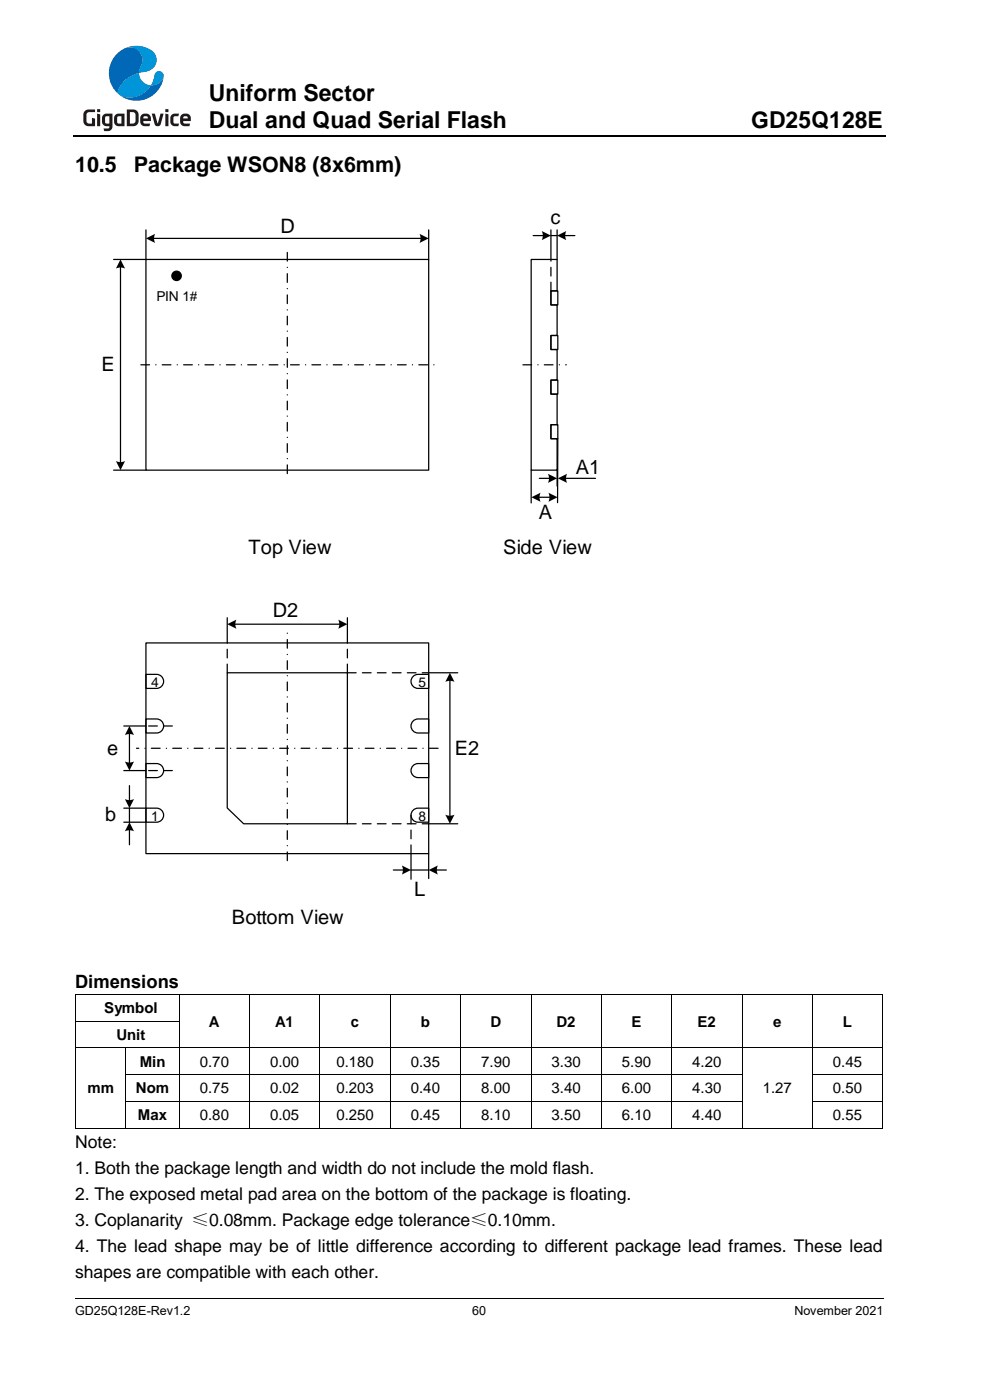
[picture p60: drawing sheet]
<svg xmlns="http://www.w3.org/2000/svg" width="210mm" height="297mm" viewBox="0 0 210 297" stroke-linecap="round" stroke-linejoin="round" font-family="sans-serif">
<defs><g id="words">
<g font-size="5">
<text x="44.3" y="21.4">Uniform Sector</text>
<text x="44.3" y="27.1">Dual and Quad Serial Flash</text>
<text x="159.4" y="27.2">GD25Q128E</text>
</g>
<g font-size="4.6">
<text x="15.9" y="36.5">10.5</text>
<text x="28.4" y="36.5">Package WSON8 (8x6mm)</text>
</g>
<g font-size="4.2">
<text x="116.8" y="47.6">c</text>
<text x="59.5" y="49.3">D</text>
<text x="21.6" y="78.7">E</text>
<text x="122.1" y="100.5">A1</text>
<text x="114.3" y="110">A</text>
<text x="52.7" y="117.5">Top View</text>
<text x="106.7" y="117.5">Side View</text>
<text x="57.9" y="130.9">D2</text>
<text x="22.8" y="160.2">e</text>
<text x="96.5" y="160.2">E2</text>
<text x="22.3" y="174.1">b</text>
<text x="87.9" y="190.1">L</text>
<text x="49.2" y="196.1">Bottom View</text>
</g>
<text font-size="3.9" x="15.9" y="209.6">Dimensions</text>
<g font-size="3.7">
<text x="15.9" y="243.5">Note:</text>
<text x="15.9" y="249">1. Both the package length and width do not include the mold flash.</text>
<text x="15.9" y="254.5">2. The exposed metal pad area on the bottom of the package is floating.</text>
<text x="15.9" y="260.1">3. Coplanarity ≤0.08mm. Package edge tolerance≤0.10mm.</text>
<text x="15.9" y="265.6">4. The lead shape may be of little difference according to different package lead frames. These lead</text>
<text x="15.9" y="271.1">shapes are compatible with each other.</text>
</g>
<g font-size="3.2">
<text x="22.1" y="215">Symbol</text>
<text x="24.7" y="220.6">Unit</text>
<text x="44.3" y="217.8">A</text>
<text x="58.3" y="217.8">A1</text>
<text x="74.4" y="217.8">c</text>
<text x="89.3" y="217.8">b</text>
<text x="104" y="217.8">D</text>
<text x="118.1" y="217.8">D2</text>
<text x="134" y="217.8">E</text>
<text x="148" y="217.8">E2</text>
<text x="164" y="217.8">e</text>
<text x="178.8" y="217.8">L</text>
<text x="29.6" y="226.3">Min</text>
<text x="42.4" y="226.3">0.70</text>
<text x="57.3" y="226.3">0.00</text>
<text x="71.3" y="226.3">0.180</text>
<text x="87.1" y="226.3">0.35</text>
<text x="102.1" y="226.3">7.90</text>
<text x="117" y="226.3">3.30</text>
<text x="131.9" y="226.3">5.90</text>
<text x="146.8" y="226.3">4.20</text>
<text x="176.7" y="226.3">0.45</text>
<text x="18.5" y="232">mm</text>
<text x="28.8" y="232">Nom</text>
<text x="42.4" y="231.9">0.75</text>
<text x="57.3" y="231.9">0.02</text>
<text x="71.3" y="231.9">0.203</text>
<text x="87.1" y="231.9">0.40</text>
<text x="102.1" y="231.9">8.00</text>
<text x="117" y="231.9">3.40</text>
<text x="131.9" y="231.9">6.00</text>
<text x="146.8" y="231.9">4.30</text>
<text x="161.8" y="231.9">1.27</text>
<text x="176.7" y="231.9">0.50</text>
<text x="29.3" y="237.7">Max</text>
<text x="42.4" y="237.7">0.80</text>
<text x="57.3" y="237.7">0.05</text>
<text x="71.3" y="237.7">0.250</text>
<text x="87.1" y="237.7">0.45</text>
<text x="102.1" y="237.7">8.10</text>
<text x="117" y="237.7">3.50</text>
<text x="131.9" y="237.7">6.10</text>
<text x="146.8" y="237.7">4.40</text>
<text x="176.7" y="237.7">0.55</text>
</g>
<g font-size="2.9">
<text x="33.2" y="63.9">PIN 1#</text>
<text x="32.1" y="145.8">4</text>
<text x="88.8" y="145.8">5</text>
<text x="32.1" y="174.2">1</text>
<text x="88.8" y="174.2">8</text>
</g>
<g font-size="2.7">
<text x="15.9" y="278.9">GD25Q128E-Rev1.2</text>
<text x="100.1" y="278.9">60</text>
<text x="168.5" y="278.9">November 2021</text>
</g>
</g></defs>
<path d="M15.4 28.8h172.5" fill="none" stroke="#000" stroke-width=".25"/>
<g fill="#231916">
<path d="M32.2 24.1h.7l.5 2.1 .6-2.1h.7l-.6 2.2a.7 .7 0 0 1-.7 .5 .7 .7 0 0 1-.6-.5z"/>
<path d="M20.6 24.1l.7 .2v2.5h-.7z"/>
<path d="M20.6 23.2h.7v.6h-.7z"/>
<path d="M35.1 24.1l.6 .2v2.5h-.6z"/>
<path d="M35.1 23.2h.6v.6h-.6z"/>
<path d="M18.1 23.5l.6-.3h1.5v.6h-1.5l-.3 .4-.1 1.5 .3 .4 .9 .1v-1.2l.7 .2v1.6h-1.4a1.08 1.08 0 0 1-1.1-1.1v-1.5z"/>
<path d="M36.5 24.3l.5-.2h1l-.2 .6h-.8l-.2 .2v1.2l.2 .1h1l-.2 .6h-.7a.94 .94 0 0 1-1-1l.1-1z"/>
<path d="M30.5 24.8l.6-.1 .2 .1 .1 .3h-1zM30.1 24.3l-.3 .5-.1 1a.95 .95 0 0 0 1 1h1l.2-.6h-1.2l-.2-.1-.1-.4h1.6v-.6a1.17 1.17 0 0 0-1.9-.8z"/>
<path d="M38.9 24.8l.7-.1 .2 .1v.3h-.9zM38.6 24.3l-.3 .5-.1 1a.95 .95 0 0 0 1 1h1l.1-.6h-1.2l-.2-.1v-.4h1.6v-.7a1.17 1.17 0 0 0-1.9-.7z"/>
<path d="M27.6 23.8h.7l.4 .4v1.5l-.4 .5h-.7zM26.9 23.2v3.6h1.4a1.1 1.1 0 0 0 1.1-1.1v-1.4a1.1 1.1 0 0 0-1.1-1.1z"/>
<path d="M22.4 24.7h.8v1.5l-.9-.1v-1.1zM22 24.3l-.3 .5-.1 1a.95 .95 0 0 0 1 1h.6l-.1 .3-.1 .2h-1l.1 .5h.8a.94 .94 0 0 0 1-.9v-2.8h-1.4z"/>
<path d="M24.9 24.8l.9-.1v1.5l-.9-.1zM24.5 24.3l-.3 .5v1a.95 .95 0 0 0 .9 1h1.3v-2.7h-1.4z"/>
</g>
<g fill="#0095d8">
<path d="M26.5 17a7.8 7.8 0 0 1 3-1.5 2.68 2.68 0 0 0 2.5 2.6 5.2 5.2 0 0 1-6.6 2.1l-.5-.4 .1-.3 .7-1.6z"/>
<path d="M33 15.4a1.07 1.07 0 0 1 1.6 .2 1.07 1.07 0 0 1-.3 1.5 2.67 2.67 0 0 1-2.3 1z"/>
</g>
<g fill="#0068b7">
<path d="M25.6 20.4a5.4 5.4 0 0 0 6.5-2.3 2.69 2.69 0 0 0 2.6-1.8 5.8 5.8 0 0 1-9.1 4.1z"/>
<path d="M24.8 11.4a3.2 3.2 0 0 1 4.4-.8 2.79 2.79 0 0 1 .5 3.8l-.2 1a6.5 6.5 0 0 0-4.6 4.4 5.8 5.8 0 0 1-.1-8.4z"/>
</g>
<path d="M26.5 10.3a5.4 5.4 0 0 1 6.4 1.2 2.56 2.56 0 0 1-2.3 3.8l-1.1 .2 .1-.8a2.92 2.92 0 0 0-.7-4.3 2.8 2.8 0 0 0-2.4-.1z" fill="#0095d8"/>
<g fill="none" stroke="#000" stroke-width=".26">
<path d="M25.6 56.5v41.8M31 48.8v6.2h-6.9M31 55h59.9v44.7h-59.9zM32.4 50.6h57.1M90.9 48.8v6.2M112.7 55h5.5v6.7h-1.3v3h1.3v6.5h-1.3v3h1.3v6.4h-1.3v3h1.3v6.5h-1.3v3h1.3v6.6h-5.5zM113.1 50h2.3M116.9 48.8v6.2M116.9 50h1.3M118.2 48.8v6.2M119.7 50h2.2M116.9 61.7h1.4v3h-1.4z"/>
<path d="M116.9 71.2h1.4v3h-1.4zM24.1 99.7h6.9M112.7 99.7v7M116.9 80.6h1.4v3h-1.4zM116.9 90.1h1.4v3h-1.4zM118.2 99.7v3.4M118.3 93.1v13.5M114.2 105.5h2.6M114.4 101.5h2.3M119.8 101.5h6.5M31 136.4h59.9v44.7h-59.9zM48.2 131.1v5.3"/>
<path d="M49.7 132.4h22.5M73.7 131.1v5.3M26.3 154h4.7M27.5 155.5v6.5M31 143.1h2.2a1.49 1.49 0 0 1 1.5 1.5 1.49 1.49 0 0 1-1.5 1.4h-2.2zM31 152.5h2.2a1.49 1.49 0 0 1 1.5 1.5 1.49 1.49 0 0 1-1.5 1.5h-2.2zM48.2 142.7h25.5v32.1h-22l-3.5-3.4zM87.5 143.7l.7-.6h2.7v2.9h-2.2a1.49 1.49 0 0 1-1.3-.8 1.49 1.49 0 0 1 .1-1.5zM87.5 153.1l.7-.5 2.7-.1v3h-2.2a1.49 1.49 0 0 1-1.3-.8 1.49 1.49 0 0 1 .1-1.6zM90.9 142.7h6.2M95.4 144.2v29.1M26.3 163.5h4.7"/>
<path d="M26.3 171.5h4.7M26.3 174.4h4.7M27.5 166.7v3.3M27.5 171.5v2.9M27.5 175.9v3.3M31 162h2.2a1.49 1.49 0 0 1 1.5 1.5 1.49 1.49 0 0 1-1.5 1.5h-2.2zM31 171.5h2.2a1.49 1.49 0 0 1 1.5 1.4 1.49 1.49 0 0 1-1.5 1.5h-2.2zM87.5 162.6l.7-.5 2.7-.1v3h-2.2a1.49 1.49 0 0 1-1.3-.8 1.49 1.49 0 0 1 .1-1.6zM87.5 172.1l.7-.6h2.7v2.9h-2.2a1.49 1.49 0 0 1-1.3-.8 1.49 1.49 0 0 1 .1-1.5zM90.9 174.8h6.2M83.4 184.6h2.3M87.2 181.1v5.4"/>
<path d="M87.2 184.6h3.7M90.9 181.1v5.3M92.4 184.6h2.3"/>
<circle cx="37.5" cy="58.5" r="1"/>
</g>
<g fill="#000">
<path d="M25.6 55l.9 2-.7-.2-1.2 .2z" fill-rule="evenodd"/>
<path d="M31 50.6l1.9-1-.2 1.2 .2 .7z" fill-rule="evenodd"/>
<path d="M89 49.6l1.9 1-1.9 .9 .2-.7z" fill-rule="evenodd"/>
<path d="M114.9 49l2 1-2 .9 .2-.7z" fill-rule="evenodd"/>
<path d="M118.2 50l1.9-1-.2 1.2 .2 .7z" fill-rule="evenodd"/>
<path d="M24.6 97.8l1.2 .2 .7-.2-.9 1.9z" fill-rule="evenodd"/>
<path d="M112.7 105.5l2-1-.2 1.2 .2 .8z" fill-rule="evenodd"/>
<path d="M116.2 100.5l2 1-2 .9 .3-.7z" fill-rule="evenodd"/>
<path d="M116.3 104.5l2 1-2 1 .3-.8z" fill-rule="evenodd"/>
<path d="M118.4 101.5l1.9-1-.2 1.2 .2 .7z" fill-rule="evenodd"/>
<path d="M48.2 132.4l2-.9-.3 1.1 .3 .8z" fill-rule="evenodd"/>
<path d="M71.7 131.5l2 .9-2 1 .3-.8z" fill-rule="evenodd"/>
<path d="M27.5 154l.9 2-1.1-.3-.8 .3z" fill-rule="evenodd"/>
<path d="M95.4 142.7l1 2-.8-.3-1.1 .3z" fill-rule="evenodd"/>
<path d="M26.5 161.5l.8 .3 1.1-.3-.9 2z" fill-rule="evenodd"/>
<path d="M26.5 169.5l.8 .2 1.1-.2-.9 2z" fill-rule="evenodd"/>
<path d="M27.5 174.4l.9 2-1.1-.3-.8 .3z" fill-rule="evenodd"/>
<path d="M94.5 172.8l1.1 .3 .8-.3-1 2z" fill-rule="evenodd"/>
<path d="M85.2 183.6l2 1-2 .9 .3-.7z" fill-rule="evenodd"/>
<path d="M90.9 184.6l2-1-.2 1.2 .2 .7z" fill-rule="evenodd"/>
<path d="M15.9 210.9h.2v.2h-.2z" fill-rule="evenodd"/>
<path d="M15.9 210.9h.2v.2h-.2z" fill-rule="evenodd"/>
<path d="M15.9 216.6h.2v.1h-.2z" fill-rule="evenodd"/>
<path d="M37.9 210.9h.2v.2h-.2z" fill-rule="evenodd"/>
<path d="M37.9 216.6h.2v.1h-.2z" fill-rule="evenodd"/>
<path d="M52.9 210.9h.2v.2h-.2z" fill-rule="evenodd"/>
<path d="M52.9 216.6h.2v.1h-.2z" fill-rule="evenodd"/>
<path d="M67.8 210.9h.2v.2h-.2z" fill-rule="evenodd"/>
<path d="M67.8 216.6h.2v.1h-.2z" fill-rule="evenodd"/>
<path d="M82.7 210.9h.2v.2h-.2z" fill-rule="evenodd"/>
<path d="M82.7 216.6h.2v.1h-.2z" fill-rule="evenodd"/>
<path d="M97.6 210.9h.2v.2h-.2z" fill-rule="evenodd"/>
<path d="M97.6 216.6h.2v.1h-.2z" fill-rule="evenodd"/>
<path d="M112.6 210.9h.2v.2h-.2z" fill-rule="evenodd"/>
<path d="M112.6 216.6h.2v.1h-.2z" fill-rule="evenodd"/>
<path d="M127.5 210.9h.2v.2h-.2z" fill-rule="evenodd"/>
<path d="M127.5 216.6h.2v.1h-.2z" fill-rule="evenodd"/>
<path d="M142.4 210.9h.2v.2h-.2z" fill-rule="evenodd"/>
<path d="M142.4 216.6h.2v.1h-.2z" fill-rule="evenodd"/>
<path d="M157.3 210.9h.2v.2h-.2z" fill-rule="evenodd"/>
<path d="M157.3 216.6h.2v.1h-.2z" fill-rule="evenodd"/>
<path d="M172.3 210.9h.2v.2h-.2z" fill-rule="evenodd"/>
<path d="M172.3 216.6h.2v.1h-.2z" fill-rule="evenodd"/>
<path d="M187.2 210.9h.2v.2h-.2z" fill-rule="evenodd"/>
<path d="M187.2 210.9h.2v.2h-.2z" fill-rule="evenodd"/>
<path d="M187.2 216.6h.2v.1h-.2z" fill-rule="evenodd"/>
<path d="M15.9 222.2h.2v.2h-.2z" fill-rule="evenodd"/>
<path d="M15.9 227.9h.2v.2h-.2z" fill-rule="evenodd"/>
<path d="M15.9 233.6h.2v.2h-.2z" fill-rule="evenodd"/>
<path d="M15.9 239.3h.2v.2h-.2z" fill-rule="evenodd"/>
<path d="M15.9 239.3h.2v.2h-.2z" fill-rule="evenodd"/>
<path d="M26.6 222.2h.2v.2h-.2z" fill-rule="evenodd"/>
<path d="M26.6 227.9h.2v.2h-.2z" fill-rule="evenodd"/>
<path d="M26.6 233.6h.2v.2h-.2z" fill-rule="evenodd"/>
<path d="M26.6 239.3h.2v.2h-.2z" fill-rule="evenodd"/>
<path d="M37.9 222.2h.2v.2h-.2z" fill-rule="evenodd"/>
<path d="M37.9 227.9h.2v.2h-.2z" fill-rule="evenodd"/>
<path d="M37.9 233.6h.2v.2h-.2z" fill-rule="evenodd"/>
<path d="M37.9 239.3h.2v.2h-.2z" fill-rule="evenodd"/>
<path d="M52.9 222.2h.2v.2h-.2z" fill-rule="evenodd"/>
<path d="M52.9 227.9h.2v.2h-.2z" fill-rule="evenodd"/>
<path d="M52.9 233.6h.2v.2h-.2z" fill-rule="evenodd"/>
<path d="M52.9 239.3h.2v.2h-.2z" fill-rule="evenodd"/>
<path d="M67.8 222.2h.2v.2h-.2z" fill-rule="evenodd"/>
<path d="M67.8 227.9h.2v.2h-.2z" fill-rule="evenodd"/>
<path d="M67.8 233.6h.2v.2h-.2z" fill-rule="evenodd"/>
<path d="M67.8 239.3h.2v.2h-.2z" fill-rule="evenodd"/>
<path d="M82.7 222.2h.2v.2h-.2z" fill-rule="evenodd"/>
<path d="M82.7 227.9h.2v.2h-.2z" fill-rule="evenodd"/>
<path d="M82.7 233.6h.2v.2h-.2z" fill-rule="evenodd"/>
<path d="M82.7 239.3h.2v.2h-.2z" fill-rule="evenodd"/>
<path d="M97.6 222.2h.2v.2h-.2z" fill-rule="evenodd"/>
<path d="M97.6 227.9h.2v.2h-.2z" fill-rule="evenodd"/>
<path d="M97.6 233.6h.2v.2h-.2z" fill-rule="evenodd"/>
<path d="M97.6 239.3h.2v.2h-.2z" fill-rule="evenodd"/>
<path d="M112.6 222.2h.2v.2h-.2z" fill-rule="evenodd"/>
<path d="M112.6 227.9h.2v.2h-.2z" fill-rule="evenodd"/>
<path d="M112.6 233.6h.2v.2h-.2z" fill-rule="evenodd"/>
<path d="M112.6 239.3h.2v.2h-.2z" fill-rule="evenodd"/>
<path d="M127.5 222.2h.2v.2h-.2z" fill-rule="evenodd"/>
<path d="M127.5 227.9h.2v.2h-.2z" fill-rule="evenodd"/>
<path d="M127.5 233.6h.2v.2h-.2z" fill-rule="evenodd"/>
<path d="M127.5 239.3h.2v.2h-.2z" fill-rule="evenodd"/>
<path d="M142.4 222.2h.2v.2h-.2z" fill-rule="evenodd"/>
<path d="M142.4 227.9h.2v.2h-.2z" fill-rule="evenodd"/>
<path d="M142.4 233.6h.2v.2h-.2z" fill-rule="evenodd"/>
<path d="M142.4 239.3h.2v.2h-.2z" fill-rule="evenodd"/>
<path d="M157.3 222.2h.2v.2h-.2z" fill-rule="evenodd"/>
<path d="M157.3 227.9h.2v.2h-.2z" fill-rule="evenodd"/>
<path d="M157.3 233.6h.2v.2h-.2z" fill-rule="evenodd"/>
<path d="M157.3 239.3h.2v.2h-.2z" fill-rule="evenodd"/>
<path d="M172.3 222.2h.2v.2h-.2z" fill-rule="evenodd"/>
<path d="M172.3 227.9h.2v.2h-.2z" fill-rule="evenodd"/>
<path d="M172.3 233.6h.2v.2h-.2z" fill-rule="evenodd"/>
<path d="M172.3 239.3h.2v.2h-.2z" fill-rule="evenodd"/>
<path d="M187.2 222.2h.2v.2h-.2z" fill-rule="evenodd"/>
<path d="M187.2 227.9h.2v.2h-.2z" fill-rule="evenodd"/>
<path d="M187.2 233.6h.2v.2h-.2z" fill-rule="evenodd"/>
<path d="M187.2 239.3h.2v.2h-.2z" fill-rule="evenodd"/>
<path d="M187.2 239.3h.2v.2h-.2z" fill-rule="evenodd"/>
<circle cx="37.5" cy="58.5" r="1"/>
</g>
<path d="M60.9 53.6v47.6M29.9 77.4h63M110.9 77.4h9.2M92.9 158.7h-63.9M60.9 182.6v-48.7" fill="none" stroke="#000" stroke-width=".26" stroke-dasharray="1.8 1.3 0 1.3"/>
<path d="M116.9 61.7v-6.7M36.6 154h-5.6M48.2 142.7v-6.3M73.7 142.7v-6.3M73.7 142.7h17.2M36.6 163.5h-5.6M73.7 174.8h17.2M87.2 181.1v-8.2" fill="none" stroke="#000" stroke-width=".26" stroke-dasharray="1.8 1.3"/>
<g fill="none" stroke="#000" stroke-width=".21">
<path d="M16 211.1v5.5M16 216.7v5.5M16.1 211h21.8M16.1 216.7h21.8M38 211.1v5.5M38 216.7v5.5M38.1 211h14.8M53 211.1v5.5M53 216.7v5.5M53.1 211h14.7M67.9 211.1v5.5M67.9 216.7v5.5"/>
<path d="M68 211h14.7M82.8 211.1v5.5M82.8 216.7v5.5M82.9 211h14.7M97.7 211.1v5.5M97.7 216.7v5.5M97.8 211h14.8M112.7 211.1v5.5M112.7 216.7v5.5M112.8 211h14.7M127.6 211.1v5.5M127.6 216.7v5.5"/>
<path d="M127.7 211h14.7M142.5 211.1v5.5M142.5 216.7v5.5M142.6 211h14.7M157.4 211.1v5.5M157.4 216.7v5.5M157.5 211h14.8M172.4 211.1v5.5M172.4 216.7v5.5M172.5 211h14.7M187.3 211.1v5.5M187.3 216.7v5.5"/>
<path d="M16 222.4v5.5M16 228.1v5.5M16 233.8v5.5M16.1 222.3h10.5M16.1 239.4h10.5M26.7 222.4v5.5M26.7 228.1v5.5M26.7 233.8v5.5M26.8 222.3h11.1M26.8 228h11.1M26.8 233.7h11.1M26.8 239.4h11.1"/>
<path d="M38 222.4v5.5M38 228.1v5.5M38 233.8v5.5M38.1 222.3h14.8M38.1 228h14.8M38.1 233.7h14.8M38.1 239.4h14.8M53 222.4v5.5M53 228.1v5.5M53 233.8v5.5M53.1 222.3h14.7M53.1 228h14.7"/>
<path d="M53.1 233.7h14.7M53.1 239.4h14.7M67.9 222.4v5.5M67.9 228.1v5.5M67.9 233.8v5.5M68 222.3h14.7M68 228h14.7M68 233.7h14.7M68 239.4h14.7M82.8 222.4v5.5M82.8 228.1v5.5M82.8 233.8v5.5"/>
<path d="M82.9 222.3h14.7M82.9 228h14.7M82.9 233.7h14.7M82.9 239.4h14.7M97.7 222.4v5.5M97.7 228.1v5.5M97.7 233.8v5.5M97.8 222.3h14.8M97.8 228h14.8M97.8 233.7h14.8M97.8 239.4h14.8M112.7 222.4v5.5"/>
<path d="M112.7 228.1v5.5M112.7 233.8v5.5M112.8 222.3h14.7M112.8 228h14.7M112.8 233.7h14.7M112.8 239.4h14.7M127.6 222.4v5.5M127.6 228.1v5.5M127.6 233.8v5.5M127.7 222.3h14.7M127.7 228h14.7M127.7 233.7h14.7"/>
<path d="M127.7 239.4h14.7M142.5 222.4v5.5M142.5 228.1v5.5M142.5 233.8v5.5M142.6 222.3h14.7M142.6 228h14.7M142.6 233.7h14.7M142.6 239.4h14.7M157.4 222.4v5.5M157.4 228.1v5.5M157.4 233.8v5.5M157.5 222.3h14.8"/>
<path d="M157.5 239.4h14.8M172.4 222.4v5.5M172.4 228.1v5.5M172.4 233.8v5.5M172.5 222.3h14.7M172.5 228h14.7M172.5 233.7h14.7M172.5 239.4h14.7M187.3 222.4v5.5M187.3 228.1v5.5M187.3 233.8v5.5M15.9 275.5h171.5"/>
</g>
<use href="#words"/>
</svg>
